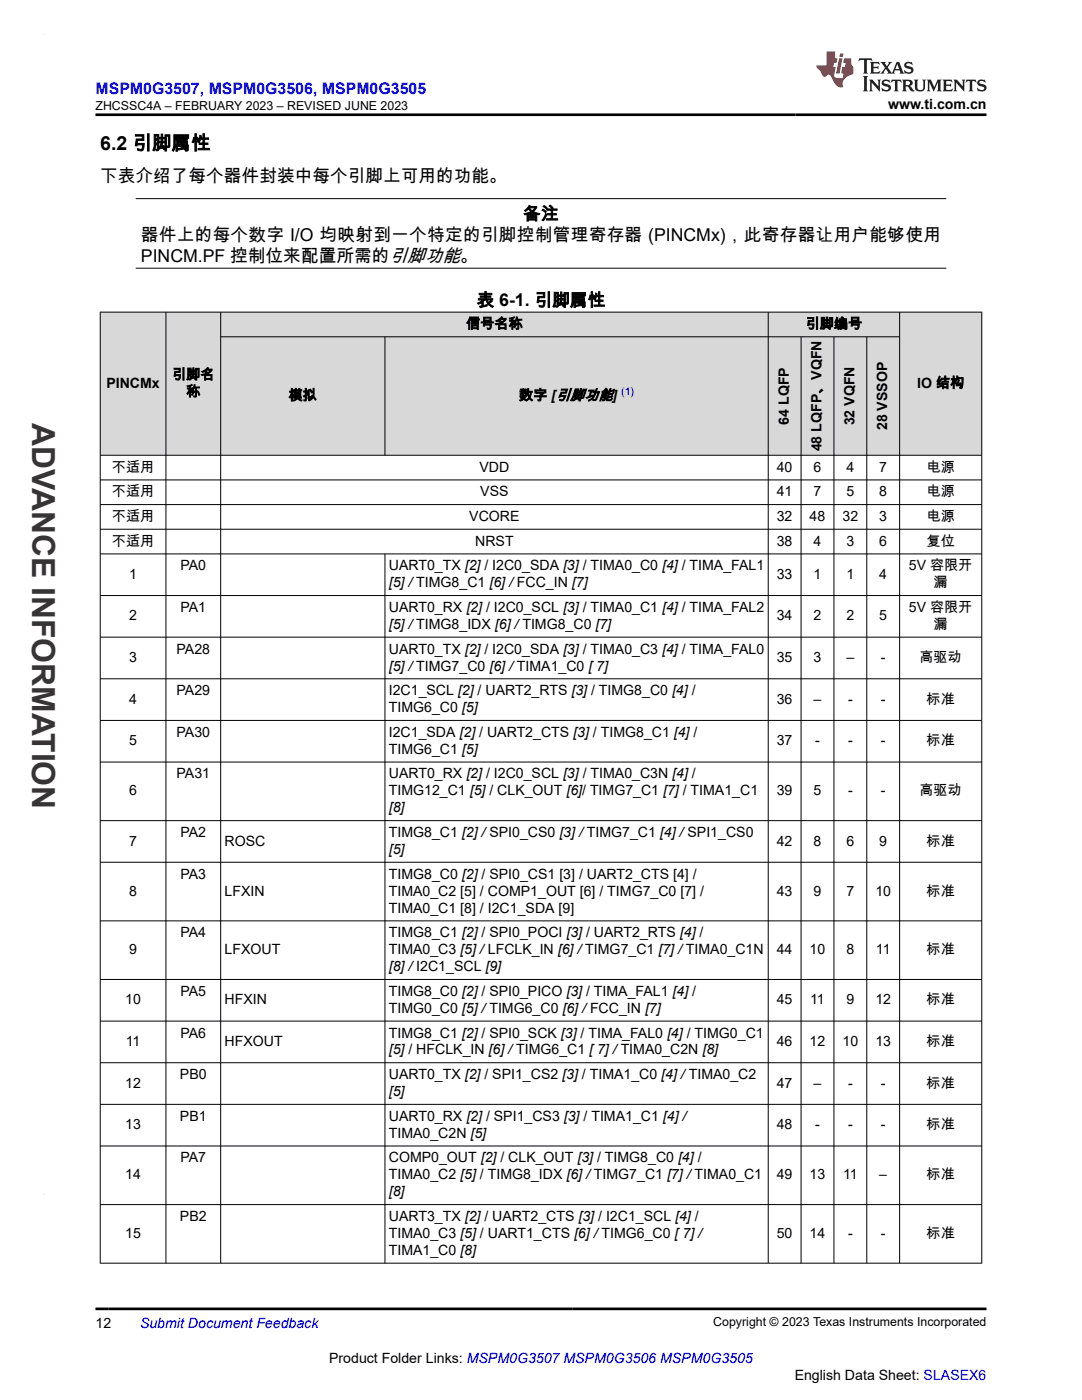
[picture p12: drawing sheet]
<svg xmlns="http://www.w3.org/2000/svg" width="216mm" height="279mm" viewBox="0 0 216 279" stroke-linecap="round" stroke-linejoin="round" font-family="sans-serif">
<defs><g id="words">
<text font-size="6.3" fill="#373435" x="6.4" y="84.5" transform="rotate(90 6.4 84.5)">ADVANCE INFORMATION</text>
<text font-size="3.9" x="20" y="29.9">6.2 引脚属性</text>
<g font-size="3.5">
<text x="20" y="36.4">下表介绍了每个器件封装中每个引脚上可用的功能。</text>
<text x="104.4" y="43.9">备注</text>
<text x="28.1" y="48.1">器件上的每个数字 I/O 均映射到一个特定的引脚控制管理寄存器 (PINCMx)，此寄存器让用户能够使用</text>
<text x="28.1" y="52.4">PINCM.PF 控制位来配置所需的引脚功能。</text>
<text x="95.1" y="61.1">表 6-1. 引脚属性</text>
</g>
<text font-size="3.2" fill="#00f" x="19.1" y="18.7">MSPM0G3507, MSPM0G3506, MSPM0G3505</text>
<g font-size="2.8">
<text x="177.2" y="21.8">www.ti.com.cn</text>
<text x="93" y="65.6">信号名称</text>
<text x="160.8" y="65.6">引脚编号</text>
<text x="21.2" y="77.4">PINCMx</text>
<text x="34.3" y="75.7">引脚名</text>
<text x="183" y="77.4">IO 结构</text>
<text x="37.2" y="79.1">称</text>
<text x="57.6" y="79.8">模拟</text>
<text x="103.6" y="79.8">数字 [引脚功能]</text>
<text x="157.4" y="84.8" transform="rotate(-90 157.4 84.8)">64 LQFP</text>
<text x="170.5" y="84.9" transform="rotate(-90 170.5 84.9)">32 VQFN</text>
<text x="177" y="85.9" transform="rotate(-90 177 85.9)">28 VSSOP</text>
<text x="22.3" y="94.1">不适用</text>
<text x="95.7" y="94.1">VDD</text>
<text x="155" y="94.1">40</text>
<text x="162.3" y="94.1">6</text>
<text x="163.9" y="90.1" transform="rotate(-90 163.9 90.1)">48 LQFP、VQFN</text>
<text x="168.9" y="94.1">4</text>
<text x="175.4" y="94.1">7</text>
<text x="184.9" y="94.1">电源</text>
<text x="22.3" y="99.1">不适用</text>
<text x="95.8" y="99.1">VSS</text>
<text x="155" y="99.1">41</text>
<text x="162.3" y="99.1">7</text>
<text x="168.9" y="99.1">5</text>
<text x="175.4" y="99.1">8</text>
<text x="184.9" y="99.1">电源</text>
<text x="22.3" y="104">不适用</text>
<text x="93.6" y="104">VCORE</text>
<text x="155" y="104">32</text>
<text x="161.6" y="104">48</text>
<text x="168.1" y="104">32</text>
<text x="175.4" y="104">3</text>
<text x="184.9" y="104">电源</text>
<text x="22.3" y="108.9">不适用</text>
<text x="36" y="113.8">PA0</text>
<text x="77.6" y="113.8">UART0_TX [2]/ I2C0_SDA [3]/ TIMA0_C0 [4]/ TIMA_FAL1</text>
<text x="94.8" y="108.9">NRST</text>
<text x="155" y="108.9">38</text>
<text x="162.3" y="108.9">4</text>
<text x="168.9" y="108.9">3</text>
<text x="175.4" y="108.9">6</text>
<text x="181.4" y="113.8">5V 容限开</text>
<text x="184.9" y="108.9">复位</text>
<text x="25.8" y="115.5">1</text>
<text x="77.6" y="117.2">[5] /TIMG8_C1 [6] /FCC_IN [7]</text>
<text x="155" y="115.5">33</text>
<text x="162.3" y="115.5">1</text>
<text x="168.9" y="115.5">1</text>
<text x="175.4" y="115.5">4</text>
<text x="186.3" y="117.2">漏</text>
<text x="25.8" y="123.8">2</text>
<text x="36" y="122.1">PA1</text>
<text x="77.6" y="122.1">UART0_RX [2]/ I2C0_SCL [3]/ TIMA0_C1 [4]/ TIMA_FAL2</text>
<text x="77.6" y="125.5">[5] /TIMG8_IDX [6] /TIMG8_C0 [7]</text>
<text x="155" y="123.8">34</text>
<text x="162.3" y="123.8">2</text>
<text x="168.9" y="123.8">2</text>
<text x="175.4" y="123.8">5</text>
<text x="181.4" y="122.1">5V 容限开</text>
<text x="186.3" y="125.5">漏</text>
<text x="35.2" y="130.4">PA28</text>
<text x="77.6" y="130.4">UART0_TX [2]/ I2C0_SDA [3]/ TIMA0_C3 [4]/ TIMA_FAL0</text>
<text x="25.8" y="132.1">3</text>
<text x="77.6" y="133.8">[5] /TIMG7_C0 [6] /TIMA1_C0 [ 7]</text>
<text x="155" y="132.1">35</text>
<text x="162.3" y="132.1">3</text>
<text x="168.9" y="132.1">–</text>
<text x="175.8" y="132.1">-</text>
<text x="183.5" y="132.1">高驱动</text>
<text x="25.8" y="140.4">4</text>
<text x="35.2" y="138.7">PA29</text>
<text x="77.6" y="138.7">I2C1_SCL [2]/ UART2_RTS [3]/ TIMG8_C0 [4]/</text>
<text x="77.6" y="142.1">TIMG6_C0 [5]</text>
<text x="155" y="140.4">36</text>
<text x="162.3" y="140.4">–</text>
<text x="169.2" y="140.4">-</text>
<text x="175.8" y="140.4">-</text>
<text x="184.9" y="140.4">标准</text>
<text x="25.8" y="148.7">5</text>
<text x="35.2" y="147">PA30</text>
<text x="77.6" y="147">I2C1_SDA [2]/ UART2_CTS [3]/ TIMG8_C1 [4]/</text>
<text x="155" y="148.7">37</text>
<text x="162.7" y="148.7">-</text>
<text x="169.2" y="148.7">-</text>
<text x="175.8" y="148.7">-</text>
<text x="184.9" y="148.7">标准</text>
<text x="35.2" y="155.4">PA31</text>
<text x="77.6" y="150.4">TIMG6_C1 [5]</text>
<text x="77.6" y="155.4">UART0_RX [2]/ I2C0_SCL [3]/ TIMA0_C3N [4]/</text>
<text x="25.8" y="158.7">6</text>
<text x="77.6" y="158.7">TIMG12_C1 [5]/ CLK_OUT [6]/ TIMG7_C1 [7]/ TIMA1_C1</text>
<text x="155" y="158.7">39</text>
<text x="162.3" y="158.7">5</text>
<text x="169.2" y="158.7">-</text>
<text x="175.8" y="158.7">-</text>
<text x="183.5" y="158.7">高驱动</text>
<text x="36" y="167.1">PA2</text>
<text x="77.6" y="162.1">[8]</text>
<text x="77.6" y="167.1">TIMG8_C1 [2] /SPI0_CS0 [3] /TIMG7_C1 [4] /SPI1_CS0</text>
<text x="25.8" y="168.7">7</text>
<text x="44.8" y="168.7">ROSC</text>
<text x="77.6" y="170.4">[5]</text>
<text x="155" y="168.7">42</text>
<text x="162.3" y="168.7">8</text>
<text x="168.9" y="168.7">6</text>
<text x="175.4" y="168.7">9</text>
<text x="184.9" y="168.7">标准</text>
<text x="25.8" y="178.7">8</text>
<text x="36" y="175.4">PA3</text>
<text x="44.8" y="178.7">LFXIN</text>
<text x="77.6" y="175.4">TIMG8_C0 [2]/ SPI0_CS1 [3] / UART2_CTS [4] /</text>
<text x="77.6" y="178.7">TIMA0_C2 [5] / COMP1_OUT [6] / TIMG7_C0 [7] /</text>
<text x="155" y="178.7">43</text>
<text x="162.3" y="178.7">9</text>
<text x="168.9" y="178.7">7</text>
<text x="174.7" y="178.7">10</text>
<text x="184.9" y="178.7">标准</text>
<text x="77.6" y="182.1">TIMA0_C1 [8] / I2C1_SDA [9]</text>
<text x="25.8" y="190.4">9</text>
<text x="36" y="187.1">PA4</text>
<text x="44.8" y="190.4">LFXOUT</text>
<text x="77.6" y="187.1">TIMG8_C1 [2]/ SPI0_POCI [3]/ UART2_RTS [4]/</text>
<text x="77.6" y="190.4">TIMA0_C3 [5] /LFCLK_IN [6] /TIMG7_C1 [7] /TIMA0_C1N</text>
<text x="155" y="190.4">44</text>
<text x="161.6" y="190.4">10</text>
<text x="168.9" y="190.4">8</text>
<text x="174.8" y="190.4">11</text>
<text x="184.9" y="190.4">标准</text>
<text x="77.6" y="193.8">[8] /I2C1_SCL [9]</text>
<text x="25" y="200.4">10</text>
<text x="36" y="198.7">PA5</text>
<text x="44.8" y="200.4">HFXIN</text>
<text x="77.6" y="198.7">TIMG8_C0 [2]/ SPI0_PICO [3]/ TIMA_FAL1 [4]/</text>
<text x="77.6" y="202.1">TIMG0_C0 [5]/TIMG6_C0 [6] /FCC_IN [7]</text>
<text x="155" y="200.4">45</text>
<text x="161.7" y="200.4">11</text>
<text x="168.9" y="200.4">9</text>
<text x="174.7" y="200.4">12</text>
<text x="184.9" y="200.4">标准</text>
<text x="25.1" y="208.7">11</text>
<text x="36" y="207.1">PA6</text>
<text x="44.8" y="208.7">HFXOUT</text>
<text x="77.6" y="207.1">TIMG8_C1 [2]/ SPI0_SCK [3]/ TIMA_FAL0 [4]/ TIMG0_C1</text>
<text x="155" y="208.7">46</text>
<text x="161.6" y="208.7">12</text>
<text x="168.1" y="208.7">10</text>
<text x="174.7" y="208.7">13</text>
<text x="184.9" y="208.7">标准</text>
<text x="35.9" y="215.4">PB0</text>
<text x="77.6" y="210.4">[5]/ HFCLK_IN [6] /TIMG6_C1 [ 7] /TIMA0_C2N [8]</text>
<text x="77.6" y="215.4">UART0_TX [2]/ SPI1_CS2 [3]/ TIMA1_C0 [4] /TIMA0_C2</text>
<text x="25" y="217.1">12</text>
<text x="77.6" y="218.8">[5]</text>
<text x="155" y="217.1">47</text>
<text x="162.3" y="217.1">–</text>
<text x="169.2" y="217.1">-</text>
<text x="175.8" y="217.1">-</text>
<text x="184.9" y="217.1">标准</text>
<text x="25" y="225.4">13</text>
<text x="35.9" y="223.7">PB1</text>
<text x="77.6" y="223.7">UART0_RX [2]/ SPI1_CS3 [3]/ TIMA1_C1 [4] /</text>
<text x="77.6" y="227.1">TIMA0_C2N [5]</text>
<text x="155" y="225.4">48</text>
<text x="162.7" y="225.4">-</text>
<text x="169.2" y="225.4">-</text>
<text x="175.8" y="225.4">-</text>
<text x="184.9" y="225.4">标准</text>
<text x="36" y="232">PA7</text>
<text x="77.6" y="232">COMP0_OUT [2]/ CLK_OUT [3]/ TIMG8_C0 [4]/</text>
<text x="25" y="235.4">14</text>
<text x="77.6" y="235.4">TIMA0_C2 [5]/ TIMG8_IDX [6] /TIMG7_C1 [7] /TIMA0_C1</text>
<text x="77.6" y="238.8">[8]</text>
<text x="155" y="235.4">49</text>
<text x="161.6" y="235.4">13</text>
<text x="168.2" y="235.4">11</text>
<text x="175.4" y="235.4">–</text>
<text x="184.9" y="235.4">标准</text>
<text x="35.9" y="243.7">PB2</text>
<text x="77.6" y="243.7">UART3_TX [2]/ UART2_CTS [3]/ I2C1_SCL [4]/</text>
<text x="25" y="247.1">15</text>
<text x="77.6" y="247.1">TIMA0_C3 [5]/ UART1_CTS [6] /TIMG6_C0 [ 7] /</text>
<text x="77.6" y="250.4">TIMA1_C0 [8]</text>
<text x="155" y="247.1">50</text>
<text x="161.6" y="247.1">14</text>
<text x="169.2" y="247.1">-</text>
<text x="175.8" y="247.1">-</text>
<text x="184.9" y="247.1">标准</text>
<text x="19.1" y="265">12</text>
<text x="65.7" y="272">Product Folder Links: MSPM0G3507 MSPM0G3506 MSPM0G3505</text>
<text x="158.6" y="275.3">English Data Sheet: SLASEX6</text>
</g>
<text font-size="2.8" fill="#00f" x="27.9" y="265">Submit Document Feedback</text>
<g font-size="2.5">
<text x="19.1" y="21.9">ZHCSSC4A – FEBRUARY 2023 – REVISED JUNE 2023</text>
<text x="142.3" y="264.7">Copyright © 2023 Texas Instruments Incorporated</text>
</g>
<text font-size="2.1" fill="#00f" x="123.9" y="78.9">(1)</text>
</g></defs>
<path d="M27.1 39.6h161.7M27.1 53.5h161.7" fill="none" stroke="#000" stroke-width=".2"/>
<g fill="#d8d8d8">
<path d="M20 62.3h175.9v4.9h-175.9z" fill-rule="evenodd"/>
<path d="M20.1 62.4h12.9v28.4h-12.9z" fill-rule="evenodd"/>
<path d="M33.2 62.4h10.8v28.4h-10.8z" fill-rule="evenodd"/>
<path d="M44.1 62.4h109.1v4.8h-109.1z" fill-rule="evenodd"/>
<path d="M153.4 62.4h26.1v4.8h-26.1z" fill-rule="evenodd"/>
<path d="M179.6 62.4h16.2v28.4h-16.2z" fill-rule="evenodd"/>
<path d="M44.1 67.3h32.7v23.5h-32.7z" fill-rule="evenodd"/>
<path d="M76.9 67.3h76.3v23.5h-76.3z" fill-rule="evenodd"/>
<path d="M153.4 67.3h6.4v23.5h-6.4z" fill-rule="evenodd"/>
<path d="M159.9 67.3h6.4v23.5h-6.4z" fill-rule="evenodd"/>
<path d="M166.5 67.3h6.4v23.5h-6.4z" fill-rule="evenodd"/>
<path d="M173 67.3h6.4v23.5h-6.4z" fill-rule="evenodd"/>
</g>
<g fill="none" stroke="#000" stroke-width=".2">
<path d="M19.9 62.3h176.1M20 62.2v190M33.1 62.2v190M44 62.2v190M44 67.2h135.6M76.8 67.2v23.7M153.3 62.2v190M159.8 67.2v185M166.4 67.2v185M173 67.2v185M179.5 62.2v190M195.9 62.2v190"/>
<path d="M19.9 90.9h176.1M19.9 95.8h176.1M19.9 100.7h176.1M19.9 105.6h176.1M19.9 110.5h176.1M19.9 118.9h176.1M76.8 110.5v141.7M19.9 127.2h176.1M19.9 135.5h176.1M19.9 143.8h176.1M19.9 152.1h176.1M19.9 163.8h176.1"/>
<path d="M19.9 172.1h176.1M19.9 183.8h176.1M19.9 195.5h176.1M19.9 203.8h176.1M19.9 212.1h176.1M19.9 220.4h176.1M19.9 228.7h176.1M19.9 240.4h176.1M19.9 252.1h176.1"/>
</g>
<path d="M171.5 11.6l-.2 .6 .5-.2h.6v.1v2.2l-.2 .4h1l-.2-.4v-2.2v-.1h.5l.6 .2-.2-.6zM173.6 12.4l.2 .3v1.6l-.2 .4h1.9l.1-.6a1.08 1.08 0 0 1-1.3 .2v-.7h.6l.4 .2v-.7l-.4 .2h-.6v-.5l.2-.2a1 1 0 0 1 1 .3l-.1-.5zM175.7 12.4l.9 1.1-1 1.2h.9l-.2-.2 .5-.8 .4 .8-.2 .2h1.6l-.2-.2 .2-.5h.9l.1 .5-.1 .2h.9l-.2-.4-.8-1.9h-.5l-.9 2.1-.9-1.1 .9-1h-.8l.2 .2-.4 .6-.4-.6 .2-.2zM179 12.8l.4 1h-.7zM180.7 12.5a.65 .65 0 0 0-.2 .7 .65 .65 0 0 0 .6 .5l.6 .1 .1 .3a.79 .79 0 0 1-.7 .4 .79 .79 0 0 1-.7-.5l.1 .7 .2-.1a.93 .93 0 0 0 1.1 0 .93 .93 0 0 0 .4-.9 1.46 1.46 0 0 0-1.2-.6l-.1-.3a1.09 1.09 0 0 1 1.2 .2l-.2-.6-.1 .1-.5-.2zM172.2 15.2l.2 .4v2.2l-.2 .4h1l-.2-.4v-2.2l.2-.4zM173.4 15.9l.2 .4v1.5l-.2 .4h.8l-.3-.4 .1-1.3 1.6 1.8v-2l.2-.4h-.7l.1 .2 .1 1.1-1.2-1.3zM176.2 16a.65 .65 0 0 0-.2 .8 .65 .65 0 0 0 .6 .4l.6 .2 .1 .2a.79 .79 0 0 1-.7 .4 .79 .79 0 0 1-.7-.5l.1 .7 .2-.1a.93 .93 0 0 0 1.1 .1 .93 .93 0 0 0 .4-1 1.46 1.46 0 0 0-1.2-.5l-.1-.4a1.09 1.09 0 0 1 1.2 .2l-.1-.6-.2 .1-.5-.1zM177.9 15.9l-.1 .6a.63 .63 0 0 1 .8-.3v1.6l-.3 .4h1l-.2-.4v-1.6a.66 .66 0 0 1 .8 .3l-.1-.6zM180 15.9l.2 .4v1.5l-.2 .4h1l-.2-.2-.1-.7h.5l.1 .2a.79 .79 0 0 0 1.2 .6l-1-.9a.61 .61 0 0 0 .6-.6 .61 .61 0 0 0-.5-.7zM180.8 16.2h.1a.47 .47 0 0 1 .5 .1 .47 .47 0 0 1 .1 .5l-.1 .1-.7 .1zM182.3 15.9l.2 .2a2.27 2.27 0 0 0 .4 2 1.04 1.04 0 0 0 1.7-.7v-1.3l.2-.2h-.8l.2 .4v1.1a.6 .6 0 0 1-.6 .6 .6 .6 0 0 1-.6-.6v-1.1l.3-.4zM184.9 15.9l.2 .4v1.5l-.2 .4h.8l-.3-.4v-1.4l.9 1.9 .9-1.9v1.4l-.3 .4h1l-.2-.4v-1.5l.2-.4h-.8l-.7 1.5-.6-1.5zM188.1 15.9l.2 .4v1.5l-.2 .4h1.9l.1-.6a1.09 1.09 0 0 1-1.3 .2v-.7h.6l.4 .2v-.6l-.4 .2h-.6v-.6l.2-.1a1.01 1.01 0 0 1 1 .3l-.1-.6zM190.2 15.9l.3 .4v1.5l-.3 .4h.8l-.2-.4v-1.3l1.6 1.8v-2l.2-.4h-.7l.2 .2v1.1l-1.2-1.3zM192.8 15.9l-.1 .6a.63 .63 0 0 1 .8-.3v1.6l-.3 .4h1l-.2-.4v-1.6a.66 .66 0 0 1 .8 .3l-.1-.6zM195.2 16a.65 .65 0 0 0-.2 .8 .65 .65 0 0 0 .6 .4l.6 .2 .2 .2a.79 .79 0 0 1-.7 .4 .79 .79 0 0 1-.7-.5l.1 .7 .2-.1a.93 .93 0 0 0 1 .1 .93 .93 0 0 0 .5-1 1.46 1.46 0 0 0-1.3-.5v-.4a1.09 1.09 0 0 1 1.2 .2l-.2-.6-.2 .1-.5-.1z" fill="#231f20"/>
<path d="M164.9 10.3v2.7h-2l.1 .4 .8 1a.95 .95 0 0 0 1 .9 .59 .59 0 0 1 .5-.4 .59 .59 0 0 1 .5 .3l.4 .8a1.59 1.59 0 0 0 2.1 1.4 1.61 1.61 0 0 1 1-2.3l1-.3-.1-1.5a1.59 1.59 0 0 1-.3-1.7h-1.5l-.2 .9h.6l-.2 .9h-.5l-.2 .9v.3l.4 .1-.1 .9h-.7a.73 .73 0 0 1-1-.7l.3-1.5h-.5l.1-.9h.5l.2-.9h-.5v-1.3zM167.4 11.6l-.6 3.1h.7l.6-3.1zM167.6 10.7l-.1 .6h.7l.1-.6z" fill="#ed1c24"/>
<path d="M19.1 22.9h177.8M19.1 261.2h177.8" fill="none" stroke="#000" stroke-width=".53"/>
<path d="M8.7 6.9h.1" fill="none" stroke="#373435" stroke-width=".2"/>
<use href="#words"/>
</svg>
